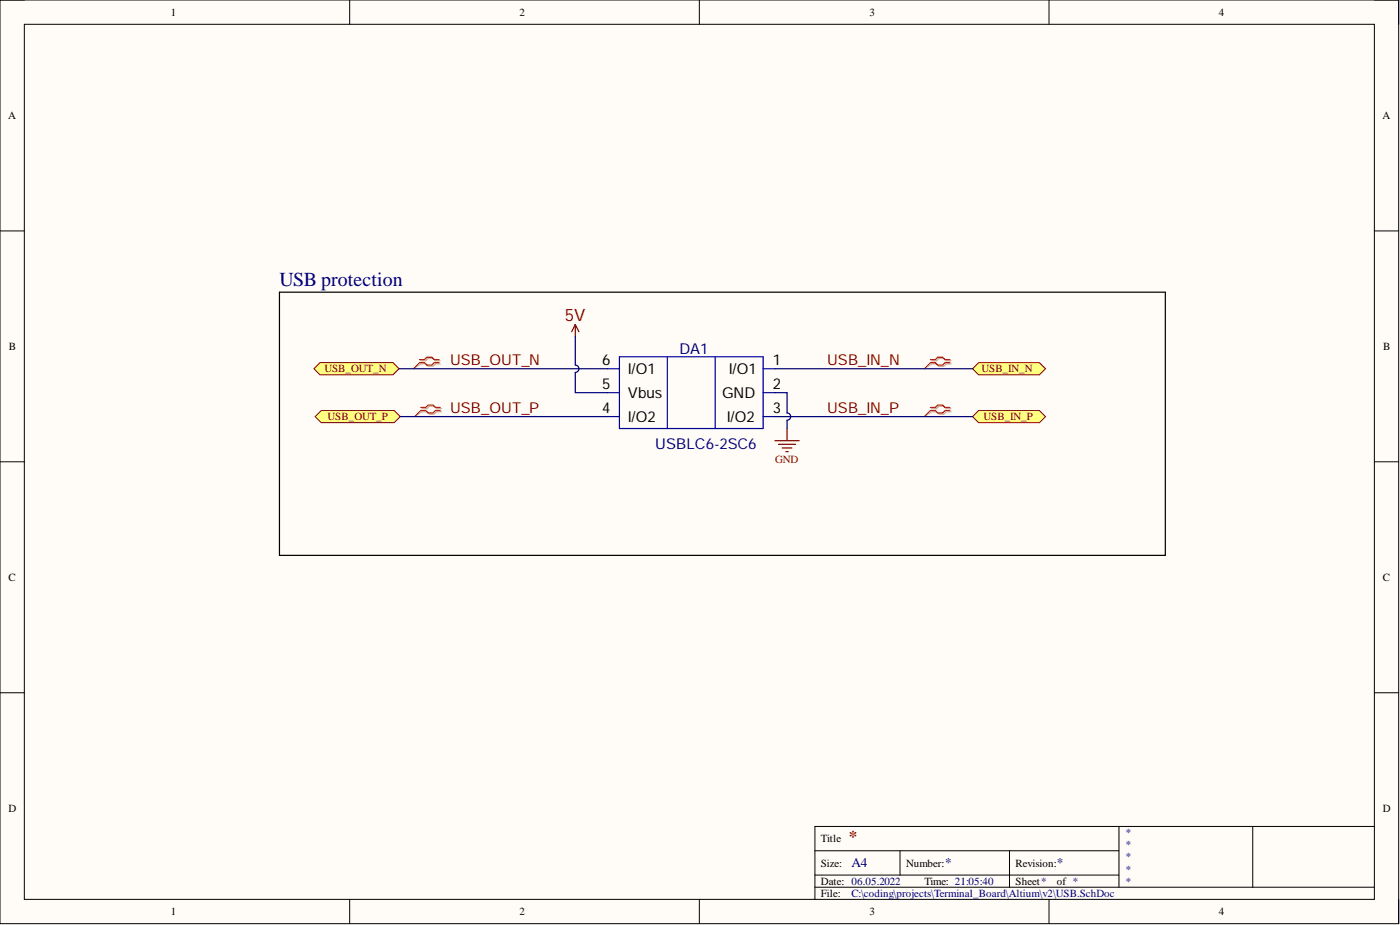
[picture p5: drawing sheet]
<svg xmlns="http://www.w3.org/2000/svg" width="292mm" height="193mm" viewBox="0 0 292 193" stroke-linecap="round" stroke-linejoin="round" font-family="sans-serif">
<defs><g id="words">
<text font-size="4.1" fill="#000080" x="58.3" y="59.6">USB protection</text>
<g font-size="3.5" fill="#800000">
<text x="117.8" y="66.9">5V</text>
<text x="177.1" y="175.7">*</text>
</g>
<g font-size="3.1" fill="#800000">
<text x="93.9" y="76.2">USB_OUT_N</text>
<text x="172.6" y="76.2">USB_IN_N</text>
<text x="93.9" y="86.2">USB_OUT_P</text>
<text x="172.6" y="86.2">USB_IN_P</text>
</g>
<g font-size="3.1">
<text x="125.6" y="76.2">6</text>
<text x="161.2" y="76.2">1</text>
<text x="125.6" y="81.2">5</text>
<text x="131" y="78">I/O1</text>
<text x="131" y="83">Vbus</text>
<text x="150.7" y="83">GND</text>
<text x="152.1" y="78">I/O1</text>
<text x="161.2" y="81.2">2</text>
<text x="125.6" y="86.2">4</text>
<text x="131" y="88">I/O2</text>
<text x="151.7" y="88">I/O2</text>
<text x="161.2" y="86.2">3</text>
</g>
<g font-size="3.1" fill="#000080">
<text x="141.8" y="73.8">DA1</text>
<text x="136.7" y="93.7">USBLC6-2SC6</text>
</g>
<g font-size="2.8" fill="#000080">
<text x="177.6" y="180.9">A4</text>
<text x="197.2" y="180.9">*</text>
<text x="220.5" y="180.9">*</text>
</g>
<g font-size="2.3">
<text x="35.6" y="3.3">1</text>
<text x="108.4" y="3.3">2</text>
<text x="181.4" y="3.3">3</text>
<text x="254.3" y="3.3">4</text>
<text x="1.7" y="24.8">A</text>
<text x="288.4" y="24.8">A</text>
<text x="1.9" y="73">B</text>
<text x="288.6" y="73">B</text>
<text x="1.8" y="121.2">C</text>
<text x="288.5" y="121.2">C</text>
<text x="1.8" y="169.4">D</text>
<text x="288.5" y="169.4">D</text>
<text x="171.3" y="175.7">Title</text>
<text x="171.3" y="180.8">Size:</text>
<text x="171.3" y="184.6">Date: 06.05.2022</text>
<text x="189.1" y="180.8">Number:</text>
<text x="192.9" y="184.6">Time: 21:05:40</text>
<text x="211.9" y="180.8">Revision:</text>
<text x="211.9" y="184.6">Sheet*</text>
<text x="220.5" y="184.6">of *</text>
<text x="35.6" y="190.9">1</text>
<text x="108.4" y="190.9">2</text>
<text x="171.3" y="187.1">File:</text>
<text x="181.4" y="190.9">3</text>
<text x="254.3" y="190.9">4</text>
</g>
<g font-size="2.3" fill="#800000">
<text x="67.7" y="77.7">USB_OUT_N</text>
<text x="204.8" y="77.7">USB_IN_N</text>
<text x="68.3" y="87.6">USB_OUT_P</text>
<text x="205.2" y="87.6">USB_IN_P</text>
<text x="161.7" y="96.5">GND</text>
</g>
<g font-size="2.3" fill="#000080">
<text x="234.7" y="174.4">*</text>
<text x="234.7" y="177">*</text>
<text x="234.7" y="179.5">*</text>
<text x="234.7" y="182">*</text>
<text x="234.7" y="184.6">*</text>
<text x="177.6" y="187.1">C:\coding\projects\Terminal_Board\Altium\v2\USB.SchDoc</text>
</g>
</g></defs>
<path d="M0 0h291.8v192.7h-291.8z" fill-rule="evenodd" fill="#fffcf8"/>
<path d="M0 0h291.8v192.7h-291.8z" fill="none" stroke="#000" stroke-width=".21"/>
<path d="M5.1 5.1h281.7v182.5h-281.7z" fill-rule="evenodd" fill="#fffcf8"/>
<g fill="none" stroke="#000" stroke-width=".21">
<path d="M0 0h5.1M73 0v5.1M145.9 0v5.1M218.9 0v5.1M286.8 0h5v5.1M5.1 5.1h281.7v182.5h-281.7zM0 48.2h5.1M286.8 48.2h5M0 96.3h5.1M286.8 96.3h5M0 144.5h5.1M286.8 144.5h5"/>
<path d="M170 177.5h63.5M187.8 177.5v5.1M210.6 177.5v7.6M233.5 172.4v12.7M261.4 172.4v12.7M286.8 172.4h-116.8v15.2M73 187.6v5.1M145.9 187.6v5.1M170 185.1h116.8M170 182.6h63.5M218.9 187.6v5.1M291.8 187.6v5.1"/>
</g>
<path d="M126.7 76.9h2.5M129.2 74.4h30v15h-30zM139.2 74.4v15M149.2 74.4v15M159.2 76.9h2.5M126.7 86.9h2.5M126.7 81.9h2.5M159.2 86.9h2.5M159.2 81.9h2.5" fill="none" stroke="#0000b4" stroke-width=".25"/>
<path d="M161.7 91.9h5M162.4 92.7h3.6M163.2 93.5h2M164 94.2h.5M164.2 89.4v2.5" fill="none" stroke="#800000" stroke-width=".25"/>
<path d="M58.3 60.9v55h184.8v-54.9h-184.8" fill="none" stroke="#000" stroke-width=".25"/>
<path d="M202.9 76.9l1.3-1.2h12.7l1.2 1.2-1.2 1.3h-12.7z" fill-rule="evenodd" fill="#ffff80"/>
<path d="M202.9 76.9l1.3-1.2h12.7l1.2 1.2-1.2 1.3h-12.7z" fill="none" stroke="#800000" stroke-width=".21"/>
<path d="M202.9 86.9l1.3-1.3h12.7l1.2 1.3-1.2 1.3h-12.7z" fill-rule="evenodd" fill="#ffff80"/>
<path d="M202.9 86.9l1.3-1.3h12.7l1.2 1.3-1.2 1.3h-12.7z" fill="none" stroke="#800000" stroke-width=".21"/>
<path d="M65.8 86.9l1.2-1.3h15.2l1.3 1.3-1.3 1.3h-15.2z" fill-rule="evenodd" fill="#ffff80"/>
<path d="M65.8 86.9l1.2-1.3h15.2l1.3 1.3-1.3 1.3h-15.2z" fill="none" stroke="#800000" stroke-width=".21"/>
<path d="M65.5 76.9l1.3-1.2h15.2l1.3 1.2-1.3 1.3h-15.2z" fill-rule="evenodd" fill="#ffff80"/>
<path d="M65.5 76.9l1.3-1.2h15.2l1.3 1.2-1.3 1.3h-15.2z" fill="none" stroke="#800000" stroke-width=".21"/>
<path d="M87.8 75.3h1l.5-.5h1l.5 .5h1.1M87.8 75.9h1l.5 .5h1l.5-.5h1.1M194.4 75.3h1l.5-.5h1l.5 .5h1M194.4 75.9h1l.5 .5h1l.5-.5h1M88.1 85.3h1l.5-.5h1l.5 .5h1M88.1 85.9h1l.5 .5h1l.5-.5h1M194.4 85.3h1l.5-.5h1l.5 .5h1M194.4 85.9h1l.5 .5h1l.5-.5h1" fill="none" stroke="#d0a19e" stroke-width=".25"/>
<path d="M87.8 75.9l-1.5 1M194.4 75.9l-1.5 1M88.1 85.9l-1.6 1M194.4 85.9l-1.5 1" fill="none" stroke="#d0a19e" stroke-width=".21"/>
<path d="M87.5 75h1.1l.5-.5h1l.5 .5h1M87.5 75.7h1.1l.5 .5h1l.5-.5h1M194.1 75h1l.6-.5h1l.5 .5h1M194.1 75.7h1l.6 .5h1l.5-.5h1M87.8 85h1l.5-.5h1l.5 .5h1.1M87.8 85.6h1l.5 .5h1l.5-.5h1.1M194.1 85h1l.6-.5h1l.5 .5h1M194.1 85.6h1l.6 .6h1l.5-.6h1" fill="none" stroke="#f00" stroke-width=".25"/>
<path d="M87.5 75.7l-1.2 1.2M194.1 75.7l-1.2 1.2M87.8 85.6l-1.3 1.3M194.1 85.6l-1.2 1.3" fill="none" stroke="#f00" stroke-width=".21"/>
<path d="M120 67.7l-.7 1.5M120 67.7l.8 1.5M120 67.7v2.5" fill="none" stroke="#800000" stroke-width=".25"/>
<path d="M83.3 76.9h43.4M120 70.2v6a.76 .76 0 0 1 .8 .7 .76 .76 0 0 1-.8 .8v4.2h6.7M161.7 76.9h41.2M83.5 86.9h43.2M161.7 81.9h2.5v4.2a.76 .76 0 0 1 .8 .8 .76 .76 0 0 1-.8 .8v1.7M161.7 86.9h41.2" fill="none" stroke="#000080" stroke-width=".25"/>
<use href="#words"/>
</svg>
